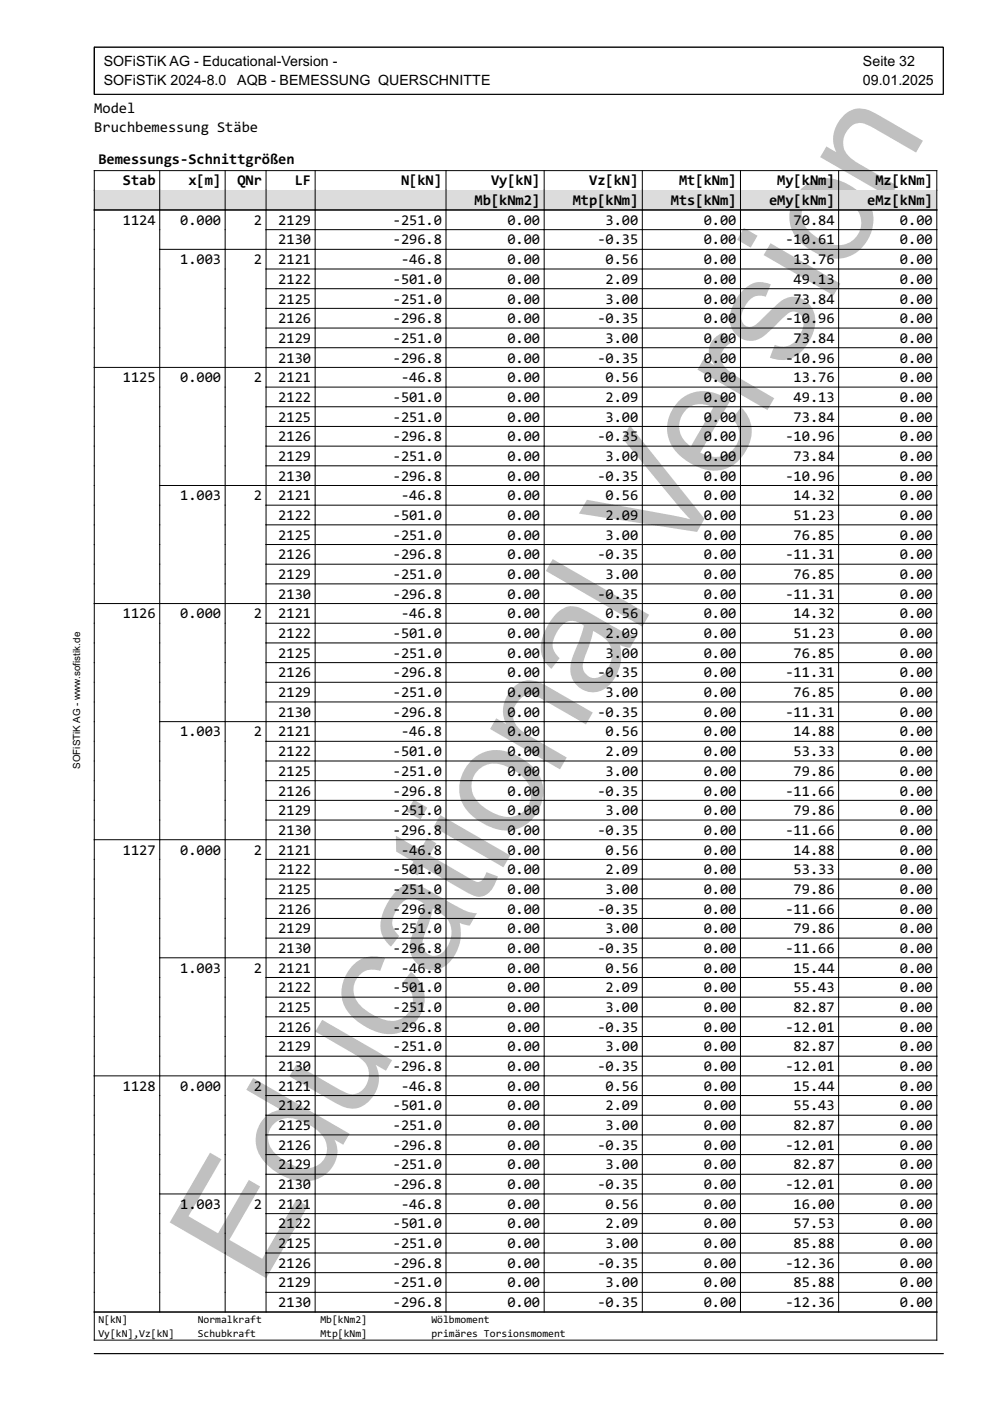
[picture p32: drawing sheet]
<svg xmlns="http://www.w3.org/2000/svg" width="210mm" height="297mm" viewBox="0 0 210 297" stroke-linecap="round" stroke-linejoin="round" font-family="sans-serif">
<defs><g id="words">
<text font-size="33" fill="#c0c0c0" x="55.1" y="273.3" transform="rotate(-60 55.1 273.3)">Educational Version</text>
<g font-size="3.2">
<text x="20" y="24">Model</text>
<text x="20" y="28">Bruchbemessung Stäbe</text>
<text x="20.9" y="34.7">Bemessungs-Schnittgrößen</text>
<text x="26.1" y="39.3">Stab</text>
<text x="39.9" y="39.3">x[m]</text>
<text x="50.3" y="39.3">QNr</text>
<text x="62.5" y="39.3">LF</text>
<text x="85" y="39.3">N[kN]</text>
<text x="104.1" y="39.3">Vy[kN]</text>
<text x="124.9" y="39.3">Vz[kN]</text>
<text x="144" y="39.3">Mt[kNm]</text>
<text x="164.8" y="39.3">My[kNm]</text>
<text x="185.6" y="39.3">Mz[kNm]</text>
<text x="26.1" y="47.7">1124</text>
<text x="38.2" y="47.7">0.000</text>
<text x="53.8" y="47.7">2</text>
<text x="59" y="47.7">2129</text>
<text x="83.3" y="47.7">-251.0</text>
<text x="100.6" y="43.5">Mb[kNm2]</text>
<text x="107.6" y="47.7">0.00</text>
<text x="121.4" y="43.5">Mtp[kNm]</text>
<text x="128.4" y="47.7">3.00</text>
<text x="142.3" y="43.5">Mts[kNm]</text>
<text x="149.2" y="47.7">0.00</text>
<text x="163.1" y="43.5">eMy[kNm]</text>
<text x="168.3" y="47.7">70.84</text>
<text x="183.9" y="43.5">eMz[kNm]</text>
<text x="190.8" y="47.7">0.00</text>
<text x="59" y="51.8">2130</text>
<text x="83.3" y="51.8">-296.8</text>
<text x="107.6" y="51.8">0.00</text>
<text x="126.6" y="51.8">-0.35</text>
<text x="149.2" y="51.8">0.00</text>
<text x="166.5" y="51.8">-10.61</text>
<text x="190.8" y="51.8">0.00</text>
<text x="38.2" y="56">1.003</text>
<text x="53.8" y="56">2</text>
<text x="59" y="56">2121</text>
<text x="85" y="56">-46.8</text>
<text x="107.6" y="56">0.00</text>
<text x="128.4" y="56">0.56</text>
<text x="149.2" y="56">0.00</text>
<text x="168.3" y="56">13.76</text>
<text x="190.8" y="56">0.00</text>
<text x="59" y="60.2">2122</text>
<text x="59" y="64.4">2125</text>
<text x="83.3" y="60.2">-501.0</text>
<text x="83.3" y="64.4">-251.0</text>
<text x="107.6" y="60.2">0.00</text>
<text x="107.6" y="64.4">0.00</text>
<text x="128.4" y="60.2">2.09</text>
<text x="128.4" y="64.4">3.00</text>
<text x="149.2" y="60.2">0.00</text>
<text x="149.2" y="64.4">0.00</text>
<text x="168.3" y="60.2">49.13</text>
<text x="168.3" y="64.4">73.84</text>
<text x="190.8" y="60.2">0.00</text>
<text x="190.8" y="64.4">0.00</text>
<text x="59" y="68.5">2126</text>
<text x="83.3" y="68.5">-296.8</text>
<text x="107.6" y="68.5">0.00</text>
<text x="126.6" y="68.5">-0.35</text>
<text x="149.2" y="68.5">0.00</text>
<text x="166.5" y="68.5">-10.96</text>
<text x="190.8" y="68.5">0.00</text>
<text x="59" y="72.7">2129</text>
<text x="59" y="76.9">2130</text>
<text x="83.3" y="72.7">-251.0</text>
<text x="83.3" y="76.9">-296.8</text>
<text x="107.6" y="72.7">0.00</text>
<text x="107.6" y="76.9">0.00</text>
<text x="126.6" y="76.9">-0.35</text>
<text x="128.4" y="72.7">3.00</text>
<text x="149.2" y="72.7">0.00</text>
<text x="149.2" y="76.9">0.00</text>
<text x="166.5" y="76.9">-10.96</text>
<text x="168.3" y="72.7">73.84</text>
<text x="190.8" y="72.7">0.00</text>
<text x="190.8" y="76.9">0.00</text>
<text x="26.1" y="81">1125</text>
<text x="38.2" y="81">0.000</text>
<text x="53.8" y="81">2</text>
<text x="59" y="81">2121</text>
<text x="85" y="81">-46.8</text>
<text x="107.6" y="81">0.00</text>
<text x="128.4" y="81">0.56</text>
<text x="149.2" y="81">0.00</text>
<text x="168.3" y="81">13.76</text>
<text x="190.8" y="81">0.00</text>
<text x="59" y="85.2">2122</text>
<text x="59" y="89.4">2125</text>
<text x="83.3" y="85.2">-501.0</text>
<text x="83.3" y="89.4">-251.0</text>
<text x="107.6" y="85.2">0.00</text>
<text x="107.6" y="89.4">0.00</text>
<text x="128.4" y="85.2">2.09</text>
<text x="128.4" y="89.4">3.00</text>
<text x="149.2" y="85.2">0.00</text>
<text x="149.2" y="89.4">0.00</text>
<text x="168.3" y="85.2">49.13</text>
<text x="168.3" y="89.4">73.84</text>
<text x="190.8" y="85.2">0.00</text>
<text x="190.8" y="89.4">0.00</text>
<text x="59" y="93.6">2126</text>
<text x="83.3" y="93.6">-296.8</text>
<text x="107.6" y="93.6">0.00</text>
<text x="126.6" y="93.6">-0.35</text>
<text x="149.2" y="93.6">0.00</text>
<text x="166.5" y="93.6">-10.96</text>
<text x="190.8" y="93.6">0.00</text>
<text x="59" y="97.7">2129</text>
<text x="59" y="101.9">2130</text>
<text x="83.3" y="97.7">-251.0</text>
<text x="83.3" y="101.9">-296.8</text>
<text x="107.6" y="97.7">0.00</text>
<text x="107.6" y="101.9">0.00</text>
<text x="126.6" y="101.9">-0.35</text>
<text x="128.4" y="97.7">3.00</text>
<text x="149.2" y="97.7">0.00</text>
<text x="149.2" y="101.9">0.00</text>
<text x="166.5" y="101.9">-10.96</text>
<text x="168.3" y="97.7">73.84</text>
<text x="190.8" y="97.7">0.00</text>
<text x="190.8" y="101.9">0.00</text>
<text x="38.2" y="106.1">1.003</text>
<text x="53.8" y="106.1">2</text>
<text x="59" y="106.1">2121</text>
<text x="85" y="106.1">-46.8</text>
<text x="107.6" y="106.1">0.00</text>
<text x="128.4" y="106.1">0.56</text>
<text x="149.2" y="106.1">0.00</text>
<text x="168.3" y="106.1">14.32</text>
<text x="190.8" y="106.1">0.00</text>
<text x="59" y="110.3">2122</text>
<text x="83.3" y="110.3">-501.0</text>
<text x="107.6" y="110.3">0.00</text>
<text x="128.4" y="110.3">2.09</text>
<text x="149.2" y="110.3">0.00</text>
<text x="168.3" y="110.3">51.23</text>
<text x="190.8" y="110.3">0.00</text>
<text x="59" y="114.4">2125</text>
<text x="59" y="118.6">2126</text>
<text x="83.3" y="114.4">-251.0</text>
<text x="83.3" y="118.6">-296.8</text>
<text x="107.6" y="114.4">0.00</text>
<text x="107.6" y="118.6">0.00</text>
<text x="126.6" y="118.6">-0.35</text>
<text x="128.4" y="114.4">3.00</text>
<text x="149.2" y="114.4">0.00</text>
<text x="149.2" y="118.6">0.00</text>
<text x="166.5" y="118.6">-11.31</text>
<text x="168.3" y="114.4">76.85</text>
<text x="190.8" y="114.4">0.00</text>
<text x="190.8" y="118.6">0.00</text>
<text x="59" y="122.8">2129</text>
<text x="83.3" y="122.8">-251.0</text>
<text x="107.6" y="122.8">0.00</text>
<text x="128.4" y="122.8">3.00</text>
<text x="149.2" y="122.8">0.00</text>
<text x="168.3" y="122.8">76.85</text>
<text x="190.8" y="122.8">0.00</text>
<text x="26.1" y="131.1">1126</text>
<text x="38.2" y="131.1">0.000</text>
<text x="53.8" y="131.1">2</text>
<text x="59" y="126.9">2130</text>
<text x="59" y="131.1">2121</text>
<text x="83.3" y="126.9">-296.8</text>
<text x="85" y="131.1">-46.8</text>
<text x="107.6" y="126.9">0.00</text>
<text x="107.6" y="131.1">0.00</text>
<text x="126.6" y="126.9">-0.35</text>
<text x="128.4" y="131.1">0.56</text>
<text x="149.2" y="126.9">0.00</text>
<text x="149.2" y="131.1">0.00</text>
<text x="166.5" y="126.9">-11.31</text>
<text x="168.3" y="131.1">14.32</text>
<text x="190.8" y="126.9">0.00</text>
<text x="190.8" y="131.1">0.00</text>
<text x="59" y="135.3">2122</text>
<text x="83.3" y="135.3">-501.0</text>
<text x="107.6" y="135.3">0.00</text>
<text x="128.4" y="135.3">2.09</text>
<text x="149.2" y="135.3">0.00</text>
<text x="168.3" y="135.3">51.23</text>
<text x="190.8" y="135.3">0.00</text>
<text x="59" y="139.5">2125</text>
<text x="59" y="143.6">2126</text>
<text x="83.3" y="139.5">-251.0</text>
<text x="83.3" y="143.6">-296.8</text>
<text x="107.6" y="139.5">0.00</text>
<text x="107.6" y="143.6">0.00</text>
<text x="126.6" y="143.6">-0.35</text>
<text x="128.4" y="139.5">3.00</text>
<text x="149.2" y="139.5">0.00</text>
<text x="149.2" y="143.6">0.00</text>
<text x="166.5" y="143.6">-11.31</text>
<text x="168.3" y="139.5">76.85</text>
<text x="190.8" y="139.5">0.00</text>
<text x="190.8" y="143.6">0.00</text>
<text x="59" y="147.8">2129</text>
<text x="83.3" y="147.8">-251.0</text>
<text x="107.6" y="147.8">0.00</text>
<text x="128.4" y="147.8">3.00</text>
<text x="149.2" y="147.8">0.00</text>
<text x="168.3" y="147.8">76.85</text>
<text x="190.8" y="147.8">0.00</text>
<text x="59" y="152">2130</text>
<text x="83.3" y="152">-296.8</text>
<text x="107.6" y="152">0.00</text>
<text x="126.6" y="152">-0.35</text>
<text x="149.2" y="152">0.00</text>
<text x="166.5" y="152">-11.31</text>
<text x="190.8" y="152">0.00</text>
<text x="38.2" y="156.1">1.003</text>
<text x="53.8" y="156.1">2</text>
<text x="59" y="156.1">2121</text>
<text x="59" y="160.3">2122</text>
<text x="83.3" y="160.3">-501.0</text>
<text x="85" y="156.1">-46.8</text>
<text x="107.6" y="156.1">0.00</text>
<text x="107.6" y="160.3">0.00</text>
<text x="128.4" y="156.1">0.56</text>
<text x="128.4" y="160.3">2.09</text>
<text x="149.2" y="156.1">0.00</text>
<text x="149.2" y="160.3">0.00</text>
<text x="168.3" y="156.1">14.88</text>
<text x="168.3" y="160.3">53.33</text>
<text x="190.8" y="156.1">0.00</text>
<text x="190.8" y="160.3">0.00</text>
<text x="59" y="164.5">2125</text>
<text x="83.3" y="164.5">-251.0</text>
<text x="107.6" y="164.5">0.00</text>
<text x="128.4" y="164.5">3.00</text>
<text x="149.2" y="164.5">0.00</text>
<text x="168.3" y="164.5">79.86</text>
<text x="190.8" y="164.5">0.00</text>
<text x="59" y="168.7">2126</text>
<text x="59" y="172.8">2129</text>
<text x="83.3" y="168.7">-296.8</text>
<text x="83.3" y="172.8">-251.0</text>
<text x="107.6" y="168.7">0.00</text>
<text x="107.6" y="172.8">0.00</text>
<text x="126.6" y="168.7">-0.35</text>
<text x="128.4" y="172.8">3.00</text>
<text x="149.2" y="168.7">0.00</text>
<text x="149.2" y="172.8">0.00</text>
<text x="166.5" y="168.7">-11.66</text>
<text x="168.3" y="172.8">79.86</text>
<text x="190.8" y="168.7">0.00</text>
<text x="190.8" y="172.8">0.00</text>
<text x="59" y="177">2130</text>
<text x="83.3" y="177">-296.8</text>
<text x="107.6" y="177">0.00</text>
<text x="126.6" y="177">-0.35</text>
<text x="149.2" y="177">0.00</text>
<text x="166.5" y="177">-11.66</text>
<text x="190.8" y="177">0.00</text>
<text x="26.1" y="181.2">1127</text>
<text x="38.2" y="181.2">0.000</text>
<text x="53.8" y="181.2">2</text>
<text x="59" y="181.2">2121</text>
<text x="59" y="185.4">2122</text>
<text x="83.3" y="185.4">-501.0</text>
<text x="85" y="181.2">-46.8</text>
<text x="107.6" y="181.2">0.00</text>
<text x="107.6" y="185.4">0.00</text>
<text x="128.4" y="181.2">0.56</text>
<text x="128.4" y="185.4">2.09</text>
<text x="149.2" y="181.2">0.00</text>
<text x="149.2" y="185.4">0.00</text>
<text x="168.3" y="181.2">14.88</text>
<text x="168.3" y="185.4">53.33</text>
<text x="190.8" y="181.2">0.00</text>
<text x="190.8" y="185.4">0.00</text>
<text x="59" y="189.5">2125</text>
<text x="83.3" y="189.5">-251.0</text>
<text x="107.6" y="189.5">0.00</text>
<text x="128.4" y="189.5">3.00</text>
<text x="149.2" y="189.5">0.00</text>
<text x="168.3" y="189.5">79.86</text>
<text x="190.8" y="189.5">0.00</text>
<text x="59" y="193.7">2126</text>
<text x="59" y="197.9">2129</text>
<text x="83.3" y="193.7">-296.8</text>
<text x="83.3" y="197.9">-251.0</text>
<text x="107.6" y="193.7">0.00</text>
<text x="107.6" y="197.9">0.00</text>
<text x="126.6" y="193.7">-0.35</text>
<text x="128.4" y="197.9">3.00</text>
<text x="149.2" y="193.7">0.00</text>
<text x="149.2" y="197.9">0.00</text>
<text x="166.5" y="193.7">-11.66</text>
<text x="168.3" y="197.9">79.86</text>
<text x="190.8" y="193.7">0.00</text>
<text x="190.8" y="197.9">0.00</text>
<text x="59" y="202">2130</text>
<text x="83.3" y="202">-296.8</text>
<text x="107.6" y="202">0.00</text>
<text x="126.6" y="202">-0.35</text>
<text x="149.2" y="202">0.00</text>
<text x="166.5" y="202">-11.66</text>
<text x="190.8" y="202">0.00</text>
<text x="38.2" y="206.2">1.003</text>
<text x="53.8" y="206.2">2</text>
<text x="59" y="206.2">2121</text>
<text x="85" y="206.2">-46.8</text>
<text x="107.6" y="206.2">0.00</text>
<text x="128.4" y="206.2">0.56</text>
<text x="149.2" y="206.2">0.00</text>
<text x="168.3" y="206.2">15.44</text>
<text x="190.8" y="206.2">0.00</text>
<text x="59" y="210.4">2122</text>
<text x="59" y="214.6">2125</text>
<text x="83.3" y="210.4">-501.0</text>
<text x="83.3" y="214.6">-251.0</text>
<text x="107.6" y="210.4">0.00</text>
<text x="107.6" y="214.6">0.00</text>
<text x="128.4" y="210.4">2.09</text>
<text x="128.4" y="214.6">3.00</text>
<text x="149.2" y="210.4">0.00</text>
<text x="149.2" y="214.6">0.00</text>
<text x="168.3" y="210.4">55.43</text>
<text x="168.3" y="214.6">82.87</text>
<text x="190.8" y="210.4">0.00</text>
<text x="190.8" y="214.6">0.00</text>
<text x="59" y="218.7">2126</text>
<text x="83.3" y="218.7">-296.8</text>
<text x="107.6" y="218.7">0.00</text>
<text x="126.6" y="218.7">-0.35</text>
<text x="149.2" y="218.7">0.00</text>
<text x="166.5" y="218.7">-12.01</text>
<text x="190.8" y="218.7">0.00</text>
<text x="59" y="222.9">2129</text>
<text x="59" y="227.1">2130</text>
<text x="83.3" y="222.9">-251.0</text>
<text x="83.3" y="227.1">-296.8</text>
<text x="107.6" y="222.9">0.00</text>
<text x="107.6" y="227.1">0.00</text>
<text x="126.6" y="227.1">-0.35</text>
<text x="128.4" y="222.9">3.00</text>
<text x="149.2" y="222.9">0.00</text>
<text x="149.2" y="227.1">0.00</text>
<text x="166.5" y="227.1">-12.01</text>
<text x="168.3" y="222.9">82.87</text>
<text x="190.8" y="222.9">0.00</text>
<text x="190.8" y="227.1">0.00</text>
<text x="26.1" y="231.2">1128</text>
<text x="38.2" y="231.2">0.000</text>
<text x="53.8" y="231.2">2</text>
<text x="59" y="231.2">2121</text>
<text x="85" y="231.2">-46.8</text>
<text x="107.6" y="231.2">0.00</text>
<text x="128.4" y="231.2">0.56</text>
<text x="149.2" y="231.2">0.00</text>
<text x="168.3" y="231.2">15.44</text>
<text x="190.8" y="231.2">0.00</text>
<text x="59" y="235.4">2122</text>
<text x="59" y="239.6">2125</text>
<text x="83.3" y="235.4">-501.0</text>
<text x="83.3" y="239.6">-251.0</text>
<text x="107.6" y="235.4">0.00</text>
<text x="107.6" y="239.6">0.00</text>
<text x="128.4" y="235.4">2.09</text>
<text x="128.4" y="239.6">3.00</text>
<text x="149.2" y="235.4">0.00</text>
<text x="149.2" y="239.6">0.00</text>
<text x="168.3" y="235.4">55.43</text>
<text x="168.3" y="239.6">82.87</text>
<text x="190.8" y="235.4">0.00</text>
<text x="190.8" y="239.6">0.00</text>
<text x="59" y="243.8">2126</text>
<text x="83.3" y="243.8">-296.8</text>
<text x="107.6" y="243.8">0.00</text>
<text x="126.6" y="243.8">-0.35</text>
<text x="149.2" y="243.8">0.00</text>
<text x="166.5" y="243.8">-12.01</text>
<text x="190.8" y="243.8">0.00</text>
<text x="59" y="247.9">2129</text>
<text x="83.3" y="247.9">-251.0</text>
<text x="107.6" y="247.9">0.00</text>
<text x="128.4" y="247.9">3.00</text>
<text x="149.2" y="247.9">0.00</text>
<text x="168.3" y="247.9">82.87</text>
<text x="190.8" y="247.9">0.00</text>
<text x="38.2" y="256.3">1.003</text>
<text x="53.8" y="256.3">2</text>
<text x="59" y="252.1">2130</text>
<text x="59" y="256.3">2121</text>
<text x="83.3" y="252.1">-296.8</text>
<text x="85" y="256.3">-46.8</text>
<text x="107.6" y="252.1">0.00</text>
<text x="107.6" y="256.3">0.00</text>
<text x="126.6" y="252.1">-0.35</text>
<text x="128.4" y="256.3">0.56</text>
<text x="149.2" y="252.1">0.00</text>
<text x="149.2" y="256.3">0.00</text>
<text x="166.5" y="252.1">-12.01</text>
<text x="168.3" y="256.3">16.00</text>
<text x="190.8" y="252.1">0.00</text>
<text x="190.8" y="256.3">0.00</text>
<text x="59" y="260.5">2122</text>
<text x="83.3" y="260.5">-501.0</text>
<text x="107.6" y="260.5">0.00</text>
<text x="128.4" y="260.5">2.09</text>
<text x="149.2" y="260.5">0.00</text>
<text x="168.3" y="260.5">57.53</text>
<text x="190.8" y="260.5">0.00</text>
<text x="59" y="264.6">2125</text>
<text x="59" y="268.8">2126</text>
<text x="83.3" y="264.6">-251.0</text>
<text x="83.3" y="268.8">-296.8</text>
<text x="107.6" y="264.6">0.00</text>
<text x="107.6" y="268.8">0.00</text>
<text x="126.6" y="268.8">-0.35</text>
<text x="128.4" y="264.6">3.00</text>
<text x="149.2" y="264.6">0.00</text>
<text x="149.2" y="268.8">0.00</text>
<text x="166.5" y="268.8">-12.36</text>
<text x="168.3" y="264.6">85.88</text>
<text x="190.8" y="264.6">0.00</text>
<text x="190.8" y="268.8">0.00</text>
<text x="59" y="273">2129</text>
<text x="83.3" y="273">-251.0</text>
<text x="107.6" y="273">0.00</text>
<text x="128.4" y="273">3.00</text>
<text x="149.2" y="273">0.00</text>
<text x="168.3" y="273">85.88</text>
<text x="190.8" y="273">0.00</text>
<text x="59" y="277.1">2130</text>
<text x="83.3" y="277.1">-296.8</text>
<text x="107.6" y="277.1">0.00</text>
<text x="126.6" y="277.1">-0.35</text>
<text x="149.2" y="277.1">0.00</text>
<text x="166.5" y="277.1">-12.36</text>
<text x="190.8" y="277.1">0.00</text>
</g>
<g font-size="3">
<text x="22" y="14">SOFiSTiK AG - Educational-Version -</text>
<text x="22" y="18">SOFiSTiK 2024-8.0</text>
<text x="50.3" y="18">AQB - BEMESSUNG QUERSCHNITTE</text>
<text x="183" y="14">Seite 32</text>
<text x="183" y="18">09.01.2025</text>
</g>
<g font-size="2.3">
<text x="20.9" y="280.4">N[kN]</text>
<text x="41.9" y="280.4">Normalkraft</text>
<text x="67.9" y="280.4">Mb[kNm2]</text>
<text x="91.5" y="280.4">Wölbmoment</text>
<text x="20.9" y="283.4">Vy[kN],Vz[kN]</text>
<text x="41.9" y="283.4">Schubkraft</text>
<text x="67.9" y="283.4">Mtp[kNm]</text>
<text x="91.5" y="283.4">primäres Torsionsmoment</text>
</g>
<text font-size="2.1" x="17" y="163" transform="rotate(-90 17 163)">SOFiSTiK AG - www.sofistik.de</text>
</g></defs>
<path d="M20 10h180v10h-180zM33.9 36.2v4.1M47.7 36.2v4.1M56.4 36.2v4.1M66.8 36.2v4.1M94.6 36.2v4.1M115.4 36.2v4.1M136.2 36.2v4.1M157 36.2v4.1M177.8 36.2v4.1M20 40.3v-4.1h178.6v4.1M20 287h180" fill="none" stroke="#000" stroke-width=".21"/>
<path d="M20 40.3h178.6v4.2h-178.6z" fill="#dcdcdc"/>
<g fill="none" stroke="#000" stroke-width=".21">
<path d="M20 40.3v243.8h178.6v-243.8M20 44.5h178.6M33.9 40.3v237.9M33.9 52.9h164.7M47.7 40.3v237.9M56.4 40.3v237.9M56.4 48.7h142.2M56.4 57h142.2M66.8 40.3v237.9M94.6 40.3v237.9M115.4 40.3v237.9M136.2 40.3v237.9"/>
<path d="M157 40.3v237.9M177.8 40.3v237.9M20 77.9h178.6M56.4 61.2h142.2M56.4 65.4h142.2M56.4 69.6h142.2M56.4 73.7h142.2M56.4 82.1h142.2M56.4 86.2h142.2M56.4 90.4h142.2M56.4 94.6h142.2M56.4 98.8h142.2"/>
<path d="M33.9 102.9h164.7M56.4 107.1h142.2M56.4 111.3h142.2M56.4 115.5h142.2M56.4 119.6h142.2M20 128h178.6M56.4 123.8h142.2M56.4 132.1h142.2M56.4 136.3h142.2M33.9 153h164.7M56.4 140.5h142.2M56.4 144.7h142.2"/>
<path d="M56.4 148.8h142.2M56.4 157.2h142.2M20 178h178.6M56.4 161.3h142.2M56.4 165.5h142.2M56.4 169.7h142.2M56.4 173.9h142.2M56.4 182.2h142.2M56.4 186.4h142.2M56.4 190.6h142.2M56.4 194.7h142.2M56.4 198.9h142.2"/>
<path d="M33.9 203.1h164.7M56.4 207.2h142.2M56.4 211.4h142.2M56.4 215.6h142.2M56.4 219.8h142.2M20 228.1h178.6M56.4 223.9h142.2M56.4 232.3h142.2M56.4 236.4h142.2M33.9 253.1h164.7M56.4 240.6h142.2M56.4 244.8h142.2"/>
<path d="M56.4 249h142.2M56.4 257.3h142.2M20 278.2h178.6M56.4 261.5h142.2M56.4 265.7h142.2M56.4 269.8h142.2M56.4 274h142.2"/>
</g>
<use href="#words"/>
</svg>
